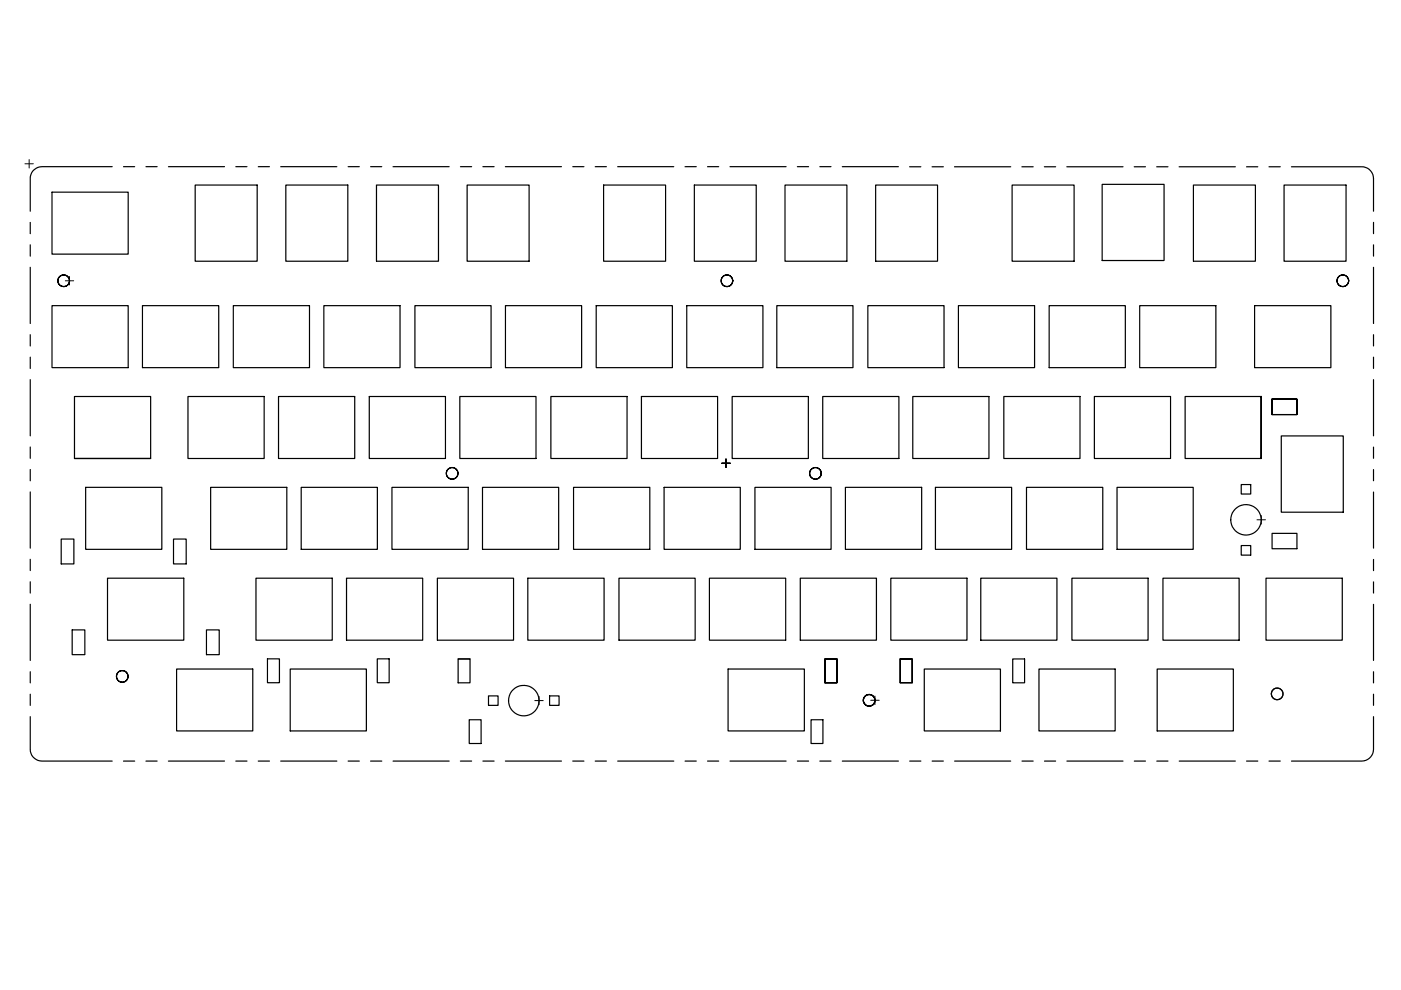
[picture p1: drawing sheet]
<svg xmlns="http://www.w3.org/2000/svg" width="297mm" height="210mm" viewBox="0 0 297 210" stroke-linecap="round" stroke-linejoin="round" font-family="sans-serif">
<!-- layer: Sqg -->
<path d="M5.3 34.7h1.8M6.2 33.8v1.8M13.8 59.5h1.8M14.7 58.6v1.8M153 98.2h1.8M153.9 97.3v1.8M266.5 110.2h1.8M267.4 109.3v1.8M113.4 148.5h1.8M114.3 147.7v1.7M184.6 148.5h1.8M185.5 147.6v1.8" fill="none" stroke="#000" stroke-width=".21"/>
<g fill="none" stroke="#000" stroke-width=".25">
<path d="M23.8 35.3h-14.9a2.51 2.51 0 0 0-2.5 2.5v7M26.2 35.3h2.4M30.9 35.3h2.4M35.7 35.3h11.9M41.4 39.2h13.1v16.2h-13.1zM50 35.3h2.4M54.8 35.3h2.3M59.5 35.3h11.9M60.6 39.2h13.1v16.2h-13.1zM73.8 35.3h2.4M78.6 35.3h2.3M79.8 39.2h13.2v16.2h-13.2z"/>
<path d="M83.3 35.3h11.9M97.6 35.3h2.4M99 39.2h13.2v16.2h-13.2zM102.4 35.3h2.4M107.1 35.3h11.9M121.4 35.3h2.4M126.2 35.3h2.4M128 39.2h13.1v16.2h-13.1zM131 35.3h11.9M145.2 35.3h2.4M147.2 39.2h13.1v16.2h-13.1zM150 35.3h2.4"/>
<path d="M154.8 35.3h11.9M166.4 39.2h13.2v16.2h-13.2zM169.1 35.3h2.3M173.8 35.3h2.4M178.6 35.3h11.9M185.7 39.2h13.1v16.2h-13.1zM192.8 35.4h2.4M197.6 35.4h2.4M202.4 35.4h11.9M214.6 39.2h13.1v16.2h-13.1zM216.7 35.4h2.4M221.4 35.4h2.4"/>
<path d="M226.2 35.4h11.9M233.7 39.1h13.1v16.1h-13.1zM240.5 35.4h2.4M245.2 35.4h2.4M250 35.4h11.9M253 39.2h13.2v16.2h-13.2zM264.3 35.4h2.4M269 35.4h2.4M272.2 39.2h13.2v16.2h-13.2zM273.8 35.4h14.9a2.47 2.47 0 0 1 2.5 2.5v6.9M6.4 47.2v2.3M6.4 51.9v2.4"/>
<path d="M6.4 56.7v11.9M11 40.7h16.2v13.2h-16.2zM12.5 58.8a1.23 1.23 0 0 1 1.4-.4 1.23 1.23 0 0 1 .8 1.1 1.23 1.23 0 0 0-1.8-1.1 1.23 1.23 0 0 0-.1 2.1 1.23 1.23 0 0 0 1.9-.7v-.3a1.23 1.23 0 0 1-1.6 1.2 1.23 1.23 0 0 1-.6-1.9zM153.3 58.6a1.24 1.24 0 0 1 1.3-.2 1.24 1.24 0 0 1 .8 1.1 1.23 1.23 0 0 0-1.7-1.2 1.23 1.23 0 0 0-.5 2 1.23 1.23 0 0 0 2.1-.3l.1-.5a1.24 1.24 0 0 1-1.8 1.2 1.24 1.24 0 0 1-.3-2.1zM283.9 58.6a1.24 1.24 0 0 1 1.3-.2 1.24 1.24 0 0 1 .7 1.1 1.23 1.23 0 0 0-1.7-1.1 1.23 1.23 0 0 0-.2 2.1 1.23 1.23 0 0 0 1.9-.7v-.3a1.24 1.24 0 0 1-1.7 1.2 1.24 1.24 0 0 1-.3-2.1zM291.2 47.2v2.3M291.2 51.9v2.4M291.2 56.7v11.9M6.4 71v2.4M6.4 75.7v2.4M11 64.8h16.2v13.1h-16.2zM30.2 64.8h16.2v13.1h-16.2z"/>
<path d="M49.5 64.8h16.1v13.1h-16.1zM68.7 64.8h16.1v13.1h-16.1zM88 64.8h16.1v13.1h-16.1zM107.2 64.8h16.1v13.1h-16.1zM126.4 64.8h16.2v13.1h-16.2zM145.6 64.8h16.2v13.1h-16.2zM164.7 64.8h16.1v13.1h-16.1zM184 64.8h16.2v13.1h-16.2zM203.2 64.8h16.2v13.1h-16.2zM222.4 64.8h16.2v13.1h-16.2zM241.6 64.8h16.2v13.1h-16.2zM266 64.8h16.2v13.1h-16.2z"/>
<path d="M291.2 71v2.4M291.2 75.7v2.4M6.4 80.5v11.9M6.4 94.8v2.4M6.4 99.5v2.4M15.8 97.2v-13.1h16.1v13.1h-16.1h16.1M39.9 84.1h16.1v13.1h-16.1zM59.1 84.1h16.1v13.1h-16.1zM78.3 84.1h16.1v13.1h-16.1zM94.9 99.6a1.23 1.23 0 0 1 1.4-.4 1.23 1.23 0 0 1 .8 1.2 1.23 1.23 0 0 0-1.8-1.1 1.23 1.23 0 0 0-.2 2.1 1.23 1.23 0 0 0 2-.8v-.2a1.23 1.23 0 0 1-1.6 1.1 1.23 1.23 0 0 1-.6-1.9zM97.5 84.1h16.1v13.1h-16.1zM116.8 84.1h16.1v13.1h-16.1z"/>
<path d="M136 84.1h16.1v13.1h-16.1zM155.2 84.1h16.2v13.1h-16.2zM171.9 99.6a1.23 1.23 0 0 1 1.4-.4 1.23 1.23 0 0 1 .8 1.2 1.23 1.23 0 0 0-1.8-1.1 1.23 1.23 0 0 0-.2 2.1 1.23 1.23 0 0 0 2-.8v-.2a1.23 1.23 0 0 1-1.6 1.1 1.23 1.23 0 0 1-.6-1.9zM174.4 84.1h16.2v13.1h-16.2zM193.5 84.1h16.2v13.1h-16.2zM212.8 84.1h16.2v13.1h-16.2zM232 84.1h16.2v13.1h-16.2zM251.3 84.1h16.1v13.1v-13.1v13.1h-16.1zM269.7 84.6v3.3v-3.3M269.7 84.6h5.3v3.3h-5.3h5.3v-3.3zM271.7 92.4h13.1v16.2h-13.1zM291.2 80.5v11.9"/>
<path d="M291.2 94.8v2.4M291.2 99.6v2.3M6.4 104.3v11.9M6.4 118.6v2.4M13 114.3h2.7v5.3h-2.7zM18.2 103.3h16.1v13.2h-16.1zM36.8 114.3h2.7v5.3h-2.7zM44.7 103.3h16.1v13.2h-16.1zM63.9 103.3h16.1v13.2h-16.1zM83.1 103.3h16.2v13.2h-16.2zM102.3 103.3h16.1v13.2h-16.1zM121.6 103.3h16.2v13.2h-16.2z"/>
<path d="M140.8 103.3h16.2v13.2h-16.2zM160.1 103.3h16.1v13.2h-16.1zM179.2 103.3h16.2v13.2h-16.2zM198.3 103.3h16.2v13.2h-16.2zM217.6 103.3h16.2v13.2h-16.2zM236.8 103.3h16.2v13.2h-16.2zM263.2 115.7h2v2h-2zM263.2 102.7h2v2h-2zM269.7 113.1h5.3v3.2h-5.3zM291.2 104.3v11.9M291.2 118.6v2.4M6.4 123.4v2.3"/>
<path d="M6.4 128.1v11.9M15.3 133.6h2.7v5.2h-2.7zM22.8 122.6h16.2v13.1h-16.2zM43.8 133.6h2.7v5.2h-2.7zM54.3 122.6h16.1v13.1h-16.1zM56.7 139.7h2.5v5.1h-2.5zM73.5 122.6h16.1v13.1h-16.1zM80 139.7h2.5v5.1h-2.5zM92.7 122.6h16.2v13.1h-16.2zM97.1 139.7h2.6v5.1h-2.6zM97.1 139.7h2.6M111.9 122.6h16.2v13.1h-16.2z"/>
<path d="M131.2 122.6h16.2v13.1h-16.2zM150.4 122.6h16.2v13.1h-16.2zM169.7 122.6h16.1v13.1h-16.1zM174.9 139.7v5.1v-5.1M177.4 139.7h-2.5h2.5M177.4 139.7v5.1h-2.5h2.5zM188.9 122.6h16.1v13.1h-16.1zM190.9 139.7v5.1v-5.1M190.9 139.7h2.5v5.1v-5.1zM207.9 122.6h16.2v13.1h-16.2zM214.7 139.7h2.5v5.1h-2.5zM227.3 122.6h16.1v13.1h-16.1z"/>
<path d="M246.6 122.6h16.1v13.1h-16.1zM268.4 122.6h16.2v13.1h-16.2zM291.2 123.4v2.3M291.2 128.1v11.9M6.4 151.9v7a2.47 2.47 0 0 0 2.5 2.5h14.9M6.4 142.4v2.4M6.4 147.2v2.4M25.1 142.5a1.24 1.24 0 0 1 1.3-.2 1.24 1.24 0 0 1 .8 1.1 1.23 1.23 0 0 0-1.8-1.1 1.23 1.23 0 0 0-.2 2.1 1.23 1.23 0 0 0 1.9-.7l.1-.3a1.24 1.24 0 0 1-1.8 1.1 1.24 1.24 0 0 1-.3-2zM37.4 141.9h16.2v13.1h-16.2zM61.5 141.9h16.2v13.1h-16.2zM99.5 152.6h2.5v5h-2.5zM103.6 147.5h2v2.1h-2z"/>
<path d="M116.5 147.5h2v2.1h-2zM154.4 141.9h16.1v13.1h-16.1zM172 152.6h2.5v5h-2.5zM183.5 147.6a1.23 1.23 0 0 1 1.3-.2 1.23 1.23 0 0 1 .7 1.1 1.23 1.23 0 0 0-1.8-1.1 1.23 1.23 0 0 0-.2 2.1 1.23 1.23 0 0 0 2-.8v-.2a1.22 1.22 0 0 1-1.7 1.1 1.22 1.22 0 0 1-.3-2zM190.9 144.8h2.5h-2.5M196 141.9h16.1v13.1h-16.1zM220.3 141.9h16.1v13.1h-16.1zM245.3 141.9h16.2v13.1h-16.2zM291.2 151.9v7a2.51 2.51 0 0 1-2.5 2.5h-14.9M291.2 142.4v2.4M291.2 147.2v2.4M26.2 161.4h2.4"/>
<path d="M30.9 161.4h2.4M35.7 161.4h11.9M50 161.4h2.4M54.8 161.4h2.3M59.5 161.4h11.9M73.8 161.4h2.4M78.6 161.4h2.3M83.3 161.4h11.9M97.6 161.4h2.4M102.4 161.4h2.4M107.1 161.4h11.9M121.4 161.4h2.4"/>
<path d="M126.2 161.4h2.4M131 161.4h11.9M145.2 161.4h2.4M150 161.4h2.4M154.8 161.4h11.9M169.1 161.4h2.3M173.8 161.4h2.4M178.6 161.4h11.9M192.9 161.4h2.3M197.6 161.4h2.4M202.4 161.4h11.9M216.7 161.4h2.4"/>
<path d="M221.4 161.4h2.4M226.2 161.4h11.9M240.5 161.4h2.4M245.3 161.4h2.3M250 161.4h11.9M264.3 161.4h2.4M269 161.4h2.4"/>
<circle cx="264.2" cy="110.2" r="3.2"/>
<circle cx="111.1" cy="148.6" r="3.2"/>
<circle cx="184.3" cy="148.5" r="1.23"/>
<circle cx="270.8" cy="147.1" r="1.23"/>
</g>
</svg>
